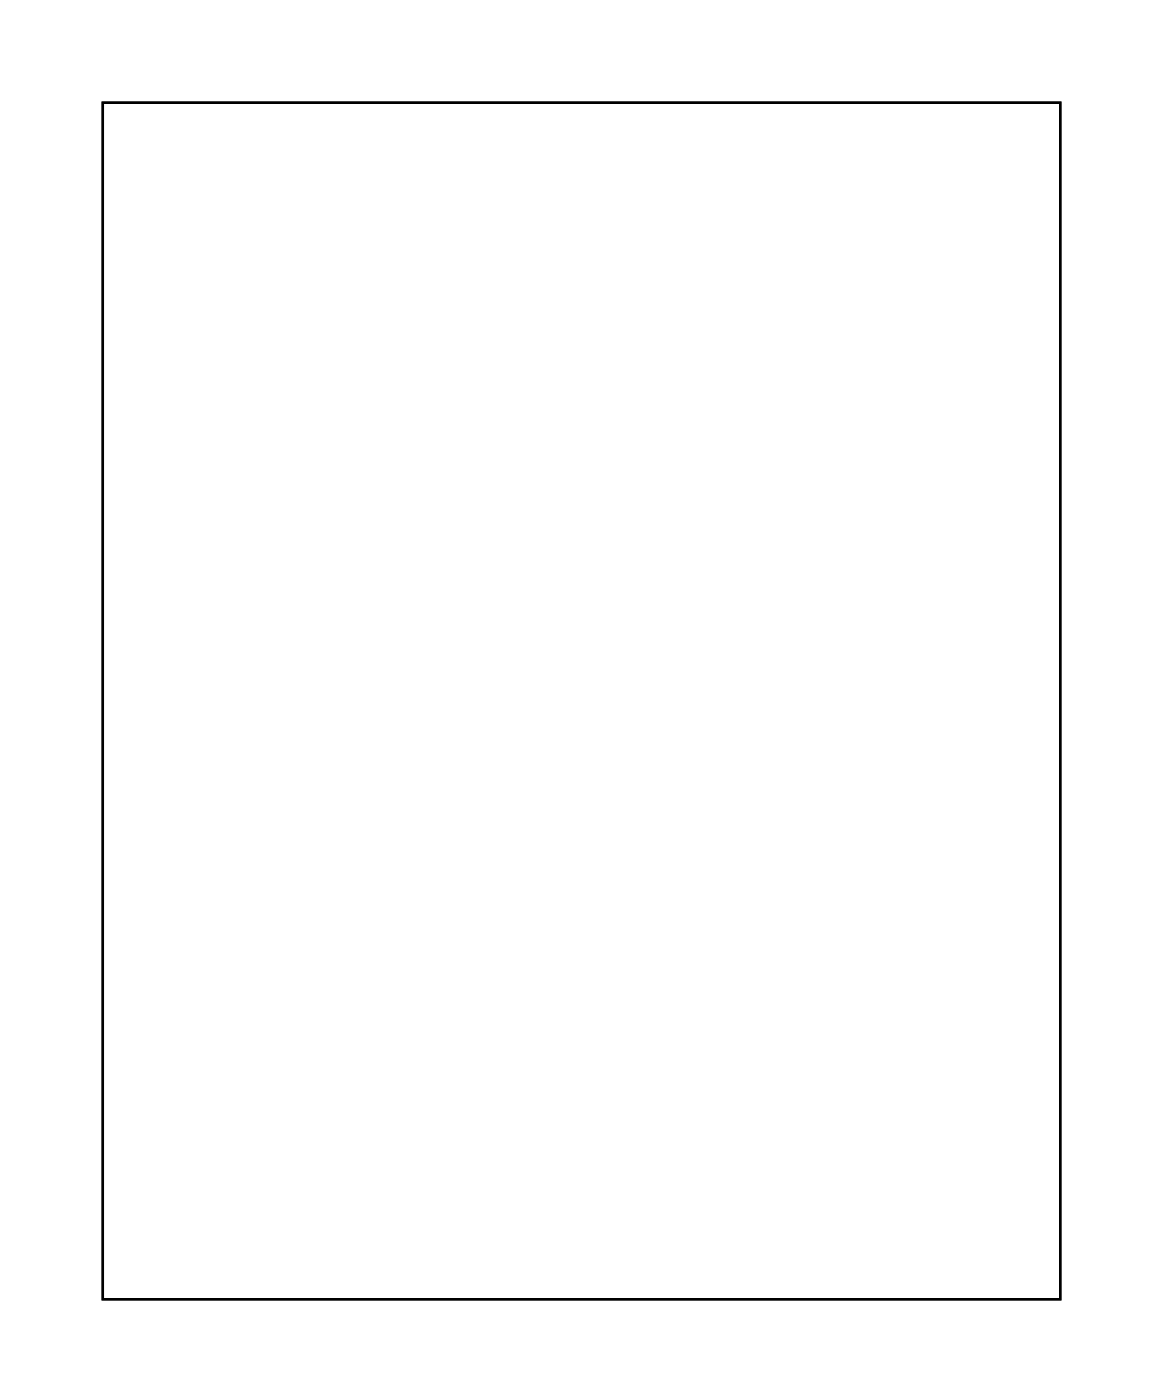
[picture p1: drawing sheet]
<svg xmlns="http://www.w3.org/2000/svg" width="97mm" height="117mm" viewBox="0 0 97 117" stroke-linecap="round" stroke-linejoin="round" font-family="sans-serif">
<path d="M8.6 8.6h79.8v99.8h-79.8z" fill="none" stroke="#000" stroke-width=".2"/>
<path d="M8.6 8.6h79.8v99.8h-79.8z" fill="none" stroke="#000" stroke-width=".08"/>
<circle cx="69.3" cy="45.5" r=".66" fill="#fff"/>
<circle cx="69.3" cy="45.5" r=".66" fill="none" stroke="#fff" stroke-width=".61" stroke-linecap="butt"/>
<circle cx="69.3" cy="42.9" r=".66" fill="#fff"/>
<circle cx="69.3" cy="42.9" r=".66" fill="none" stroke="#fff" stroke-width=".61" stroke-linecap="butt"/>
<circle cx="69.3" cy="40.4" r=".66" fill="#fff"/>
<circle cx="69.3" cy="40.4" r=".66" fill="none" stroke="#fff" stroke-width=".61" stroke-linecap="butt"/>
<circle cx="69.3" cy="37.8" r=".66" fill="#fff"/>
<circle cx="69.3" cy="37.8" r=".66" fill="none" stroke="#fff" stroke-width=".61" stroke-linecap="butt"/>
<circle cx="69.3" cy="35.3" r=".66" fill="#fff"/>
<circle cx="69.3" cy="35.3" r=".66" fill="none" stroke="#fff" stroke-width=".61" stroke-linecap="butt"/>
<circle cx="21" cy="57.1" r=".66" fill="#fff"/>
<circle cx="21" cy="57.1" r=".66" fill="none" stroke="#fff" stroke-width=".61" stroke-linecap="butt"/>
<circle cx="21" cy="59.7" r=".66" fill="#fff"/>
<circle cx="21" cy="59.7" r=".66" fill="none" stroke="#fff" stroke-width=".61" stroke-linecap="butt"/>
<circle cx="21" cy="62.2" r=".66" fill="#fff"/>
<circle cx="21" cy="62.2" r=".66" fill="none" stroke="#fff" stroke-width=".61" stroke-linecap="butt"/>
<circle cx="21" cy="64.8" r=".66" fill="#fff"/>
<circle cx="21" cy="64.8" r=".66" fill="none" stroke="#fff" stroke-width=".61" stroke-linecap="butt"/>
<circle cx="21" cy="67.3" r=".66" fill="#fff"/>
<circle cx="21" cy="67.3" r=".66" fill="none" stroke="#fff" stroke-width=".61" stroke-linecap="butt"/>
<circle cx="21" cy="69.8" r=".66" fill="#fff"/>
<circle cx="21" cy="69.8" r=".66" fill="none" stroke="#fff" stroke-width=".61" stroke-linecap="butt"/>
<circle cx="21" cy="72.4" r=".66" fill="#fff"/>
<circle cx="21" cy="72.4" r=".66" fill="none" stroke="#fff" stroke-width=".61" stroke-linecap="butt"/>
<circle cx="21" cy="74.9" r=".66" fill="#fff"/>
<circle cx="21" cy="74.9" r=".66" fill="none" stroke="#fff" stroke-width=".61" stroke-linecap="butt"/>
<circle cx="21" cy="77.5" r=".66" fill="#fff"/>
<circle cx="21" cy="77.5" r=".66" fill="none" stroke="#fff" stroke-width=".61" stroke-linecap="butt"/>
<circle cx="21" cy="80" r=".66" fill="#fff"/>
<circle cx="21" cy="80" r=".66" fill="none" stroke="#fff" stroke-width=".61" stroke-linecap="butt"/>
<circle cx="21" cy="35.3" r=".66" fill="#fff"/>
<circle cx="21" cy="35.3" r=".66" fill="none" stroke="#fff" stroke-width=".61" stroke-linecap="butt"/>
<circle cx="21" cy="37.8" r=".66" fill="#fff"/>
<circle cx="21" cy="37.8" r=".66" fill="none" stroke="#fff" stroke-width=".61" stroke-linecap="butt"/>
<circle cx="21" cy="40.4" r=".66" fill="#fff"/>
<circle cx="21" cy="40.4" r=".66" fill="none" stroke="#fff" stroke-width=".61" stroke-linecap="butt"/>
<circle cx="21" cy="42.9" r=".66" fill="#fff"/>
<circle cx="21" cy="42.9" r=".66" fill="none" stroke="#fff" stroke-width=".61" stroke-linecap="butt"/>
<circle cx="21" cy="45.5" r=".66" fill="#fff"/>
<circle cx="21" cy="45.5" r=".66" fill="none" stroke="#fff" stroke-width=".61" stroke-linecap="butt"/>
<circle cx="21" cy="48" r=".66" fill="#fff"/>
<circle cx="21" cy="48" r=".66" fill="none" stroke="#fff" stroke-width=".61" stroke-linecap="butt"/>
<circle cx="21" cy="50.5" r=".66" fill="#fff"/>
<circle cx="21" cy="50.5" r=".66" fill="none" stroke="#fff" stroke-width=".61" stroke-linecap="butt"/>
<circle cx="21" cy="53.1" r=".66" fill="#fff"/>
<circle cx="21" cy="53.1" r=".66" fill="none" stroke="#fff" stroke-width=".61" stroke-linecap="butt"/>
<circle cx="69.3" cy="68.3" r=".66" fill="#fff"/>
<circle cx="69.3" cy="68.3" r=".66" fill="none" stroke="#fff" stroke-width=".61" stroke-linecap="butt"/>
<circle cx="69.3" cy="70.9" r=".66" fill="#fff"/>
<circle cx="69.3" cy="70.9" r=".66" fill="none" stroke="#fff" stroke-width=".61" stroke-linecap="butt"/>
<circle cx="69.3" cy="65.8" r=".66" fill="#fff"/>
<circle cx="69.3" cy="65.8" r=".66" fill="none" stroke="#fff" stroke-width=".61" stroke-linecap="butt"/>
<circle cx="69.3" cy="63.2" r=".66" fill="#fff"/>
<circle cx="69.3" cy="63.2" r=".66" fill="none" stroke="#fff" stroke-width=".61" stroke-linecap="butt"/>
<circle cx="69.3" cy="60.7" r=".66" fill="#fff"/>
<circle cx="69.3" cy="60.7" r=".66" fill="none" stroke="#fff" stroke-width=".61" stroke-linecap="butt"/>
<circle cx="69.3" cy="58.2" r=".66" fill="#fff"/>
<circle cx="69.3" cy="58.2" r=".66" fill="none" stroke="#fff" stroke-width=".61" stroke-linecap="butt"/>
<circle cx="69.3" cy="55.6" r=".66" fill="#fff"/>
<circle cx="69.3" cy="55.6" r=".66" fill="none" stroke="#fff" stroke-width=".61" stroke-linecap="butt"/>
<circle cx="69.3" cy="53.1" r=".66" fill="#fff"/>
<circle cx="69.3" cy="53.1" r=".66" fill="none" stroke="#fff" stroke-width=".61" stroke-linecap="butt"/>
<circle cx="69.3" cy="48" r=".66" fill="#fff"/>
<circle cx="69.3" cy="48" r=".66" fill="none" stroke="#fff" stroke-width=".61" stroke-linecap="butt"/>
<circle cx="49" cy="19.1" r=".6" fill="#fff"/>
<circle cx="49" cy="19.1" r=".6" fill="none" stroke="#fff" stroke-width=".65" stroke-linecap="butt"/>
<path d="M48.4 18.5h1.2v1.2h-1.2z" fill="#fff"/>
<path d="M48.4 18.5h1.2v1.2h-1.2z" fill="none" stroke="#fff" stroke-width=".65" stroke-linecap="butt"/>
<circle cx="49" cy="21.6" r=".6" fill="#fff"/>
<circle cx="49" cy="21.6" r=".6" fill="none" stroke="#fff" stroke-width=".65" stroke-linecap="butt"/>
<circle cx="36.3" cy="19.1" r=".6" fill="#fff"/>
<circle cx="36.3" cy="19.1" r=".6" fill="none" stroke="#fff" stroke-width=".65" stroke-linecap="butt"/>
<path d="M35.7 18.5h1.2v1.2h-1.2z" fill="#fff"/>
<path d="M35.7 18.5h1.2v1.2h-1.2z" fill="none" stroke="#fff" stroke-width=".65" stroke-linecap="butt"/>
<circle cx="36.3" cy="21.6" r=".6" fill="#fff"/>
<circle cx="36.3" cy="21.6" r=".6" fill="none" stroke="#fff" stroke-width=".65" stroke-linecap="butt"/>
<circle cx="36.3" cy="39.4" r=".7" fill="#fff"/>
<circle cx="36.3" cy="39.4" r=".7" fill="none" stroke="#fff" stroke-width=".76" stroke-linecap="butt"/>
<circle cx="36.3" cy="49.5" r=".7" fill="#fff"/>
<circle cx="36.3" cy="49.5" r=".7" fill="none" stroke="#fff" stroke-width=".76" stroke-linecap="butt"/>
<circle cx="49" cy="39.4" r=".7" fill="#fff"/>
<circle cx="49" cy="39.4" r=".7" fill="none" stroke="#fff" stroke-width=".76" stroke-linecap="butt"/>
<circle cx="49" cy="49.5" r=".7" fill="#fff"/>
<circle cx="49" cy="49.5" r=".7" fill="none" stroke="#fff" stroke-width=".76" stroke-linecap="butt"/>
<path d="M76.2 18.3h1.5v1.5h-1.5z" fill="#fff"/>
<path d="M76.2 18.3h1.5v1.5h-1.5z" fill="none" stroke="#fff" stroke-width=".76" stroke-linecap="butt"/>
<circle cx="76.9" cy="19" r=".74" fill="#fff"/>
<circle cx="76.9" cy="19" r=".74" fill="none" stroke="#fff" stroke-width=".76" stroke-linecap="butt"/>
<circle cx="76.9" cy="21.6" r=".74" fill="#fff"/>
<circle cx="76.9" cy="21.6" r=".74" fill="none" stroke="#fff" stroke-width=".76" stroke-linecap="butt"/>
<path d="M45.7 61.5h1.4v1.4h-1.4z" fill="#fff"/>
<path d="M45.7 61.5h1.4v1.4h-1.4z" fill="none" stroke="#fff" stroke-width=".76" stroke-linecap="butt"/>
<circle cx="46.4" cy="62.2" r=".7" fill="#fff"/>
<circle cx="46.4" cy="62.2" r=".7" fill="none" stroke="#fff" stroke-width=".76" stroke-linecap="butt"/>
<circle cx="54.1" cy="62.2" r=".7" fill="#fff"/>
<circle cx="54.1" cy="62.2" r=".7" fill="none" stroke="#fff" stroke-width=".76" stroke-linecap="butt"/>
<circle cx="46.4" cy="64.8" r=".7" fill="#fff"/>
<circle cx="46.4" cy="64.8" r=".7" fill="none" stroke="#fff" stroke-width=".76" stroke-linecap="butt"/>
<circle cx="54.1" cy="64.8" r=".7" fill="#fff"/>
<circle cx="54.1" cy="64.8" r=".7" fill="none" stroke="#fff" stroke-width=".76" stroke-linecap="butt"/>
<circle cx="46.4" cy="67.3" r=".7" fill="#fff"/>
<circle cx="46.4" cy="67.3" r=".7" fill="none" stroke="#fff" stroke-width=".76" stroke-linecap="butt"/>
<circle cx="54.1" cy="67.3" r=".7" fill="#fff"/>
<circle cx="54.1" cy="67.3" r=".7" fill="none" stroke="#fff" stroke-width=".76" stroke-linecap="butt"/>
<circle cx="46.4" cy="69.8" r=".7" fill="#fff"/>
<circle cx="46.4" cy="69.8" r=".7" fill="none" stroke="#fff" stroke-width=".76" stroke-linecap="butt"/>
<circle cx="54.1" cy="69.8" r=".7" fill="#fff"/>
<circle cx="54.1" cy="69.8" r=".7" fill="none" stroke="#fff" stroke-width=".76" stroke-linecap="butt"/>
<circle cx="46.4" cy="72.4" r=".7" fill="#fff"/>
<circle cx="46.4" cy="72.4" r=".7" fill="none" stroke="#fff" stroke-width=".76" stroke-linecap="butt"/>
<circle cx="54.1" cy="72.4" r=".7" fill="#fff"/>
<circle cx="54.1" cy="72.4" r=".7" fill="none" stroke="#fff" stroke-width=".76" stroke-linecap="butt"/>
<circle cx="46.4" cy="74.9" r=".7" fill="#fff"/>
<circle cx="46.4" cy="74.9" r=".7" fill="none" stroke="#fff" stroke-width=".76" stroke-linecap="butt"/>
<circle cx="54.1" cy="74.9" r=".7" fill="#fff"/>
<circle cx="54.1" cy="74.9" r=".7" fill="none" stroke="#fff" stroke-width=".76" stroke-linecap="butt"/>
<circle cx="46.4" cy="77.5" r=".7" fill="#fff"/>
<circle cx="46.4" cy="77.5" r=".7" fill="none" stroke="#fff" stroke-width=".76" stroke-linecap="butt"/>
<circle cx="54.1" cy="77.5" r=".7" fill="#fff"/>
<circle cx="54.1" cy="77.5" r=".7" fill="none" stroke="#fff" stroke-width=".76" stroke-linecap="butt"/>
<circle cx="46.4" cy="80" r=".7" fill="#fff"/>
<circle cx="46.4" cy="80" r=".7" fill="none" stroke="#fff" stroke-width=".76" stroke-linecap="butt"/>
<circle cx="54.1" cy="80" r=".7" fill="#fff"/>
<circle cx="54.1" cy="80" r=".7" fill="none" stroke="#fff" stroke-width=".76" stroke-linecap="butt"/>
<circle cx="46.4" cy="82.5" r=".7" fill="#fff"/>
<circle cx="46.4" cy="82.5" r=".7" fill="none" stroke="#fff" stroke-width=".76" stroke-linecap="butt"/>
<circle cx="54.1" cy="82.5" r=".7" fill="#fff"/>
<circle cx="54.1" cy="82.5" r=".7" fill="none" stroke="#fff" stroke-width=".76" stroke-linecap="butt"/>
<circle cx="46.4" cy="85.1" r=".7" fill="#fff"/>
<circle cx="46.4" cy="85.1" r=".7" fill="none" stroke="#fff" stroke-width=".76" stroke-linecap="butt"/>
<circle cx="54.1" cy="85.1" r=".7" fill="#fff"/>
<circle cx="54.1" cy="85.1" r=".7" fill="none" stroke="#fff" stroke-width=".76" stroke-linecap="butt"/>
<circle cx="46.4" cy="87.6" r=".7" fill="#fff"/>
<circle cx="46.4" cy="87.6" r=".7" fill="none" stroke="#fff" stroke-width=".76" stroke-linecap="butt"/>
<circle cx="54.1" cy="87.6" r=".7" fill="#fff"/>
<circle cx="54.1" cy="87.6" r=".7" fill="none" stroke="#fff" stroke-width=".76" stroke-linecap="butt"/>
<circle cx="46.4" cy="90.2" r=".7" fill="#fff"/>
<circle cx="46.4" cy="90.2" r=".7" fill="none" stroke="#fff" stroke-width=".76" stroke-linecap="butt"/>
<circle cx="54.1" cy="90.2" r=".7" fill="#fff"/>
<circle cx="54.1" cy="90.2" r=".7" fill="none" stroke="#fff" stroke-width=".76" stroke-linecap="butt"/>
<circle cx="46.4" cy="92.7" r=".7" fill="#fff"/>
<circle cx="46.4" cy="92.7" r=".7" fill="none" stroke="#fff" stroke-width=".76" stroke-linecap="butt"/>
<circle cx="54.1" cy="92.7" r=".7" fill="#fff"/>
<circle cx="54.1" cy="92.7" r=".7" fill="none" stroke="#fff" stroke-width=".76" stroke-linecap="butt"/>
<circle cx="46.4" cy="95.2" r=".7" fill="#fff"/>
<circle cx="46.4" cy="95.2" r=".7" fill="none" stroke="#fff" stroke-width=".76" stroke-linecap="butt"/>
<circle cx="54.1" cy="95.2" r=".7" fill="#fff"/>
<circle cx="54.1" cy="95.2" r=".7" fill="none" stroke="#fff" stroke-width=".76" stroke-linecap="butt"/>
<circle cx="33.7" cy="85.1" r=".59" fill="#fff"/>
<circle cx="33.7" cy="85.1" r=".59" fill="none" stroke="#fff" stroke-width=".73" stroke-linecap="butt"/>
<circle cx="33.7" cy="82.5" r=".59" fill="#fff"/>
<circle cx="33.7" cy="82.5" r=".59" fill="none" stroke="#fff" stroke-width=".73" stroke-linecap="butt"/>
<circle cx="36.3" cy="82.5" r=".59" fill="#fff"/>
<circle cx="36.3" cy="82.5" r=".59" fill="none" stroke="#fff" stroke-width=".73" stroke-linecap="butt"/>
<circle cx="36.3" cy="80" r=".59" fill="#fff"/>
<circle cx="36.3" cy="80" r=".59" fill="none" stroke="#fff" stroke-width=".73" stroke-linecap="butt"/>
</svg>
